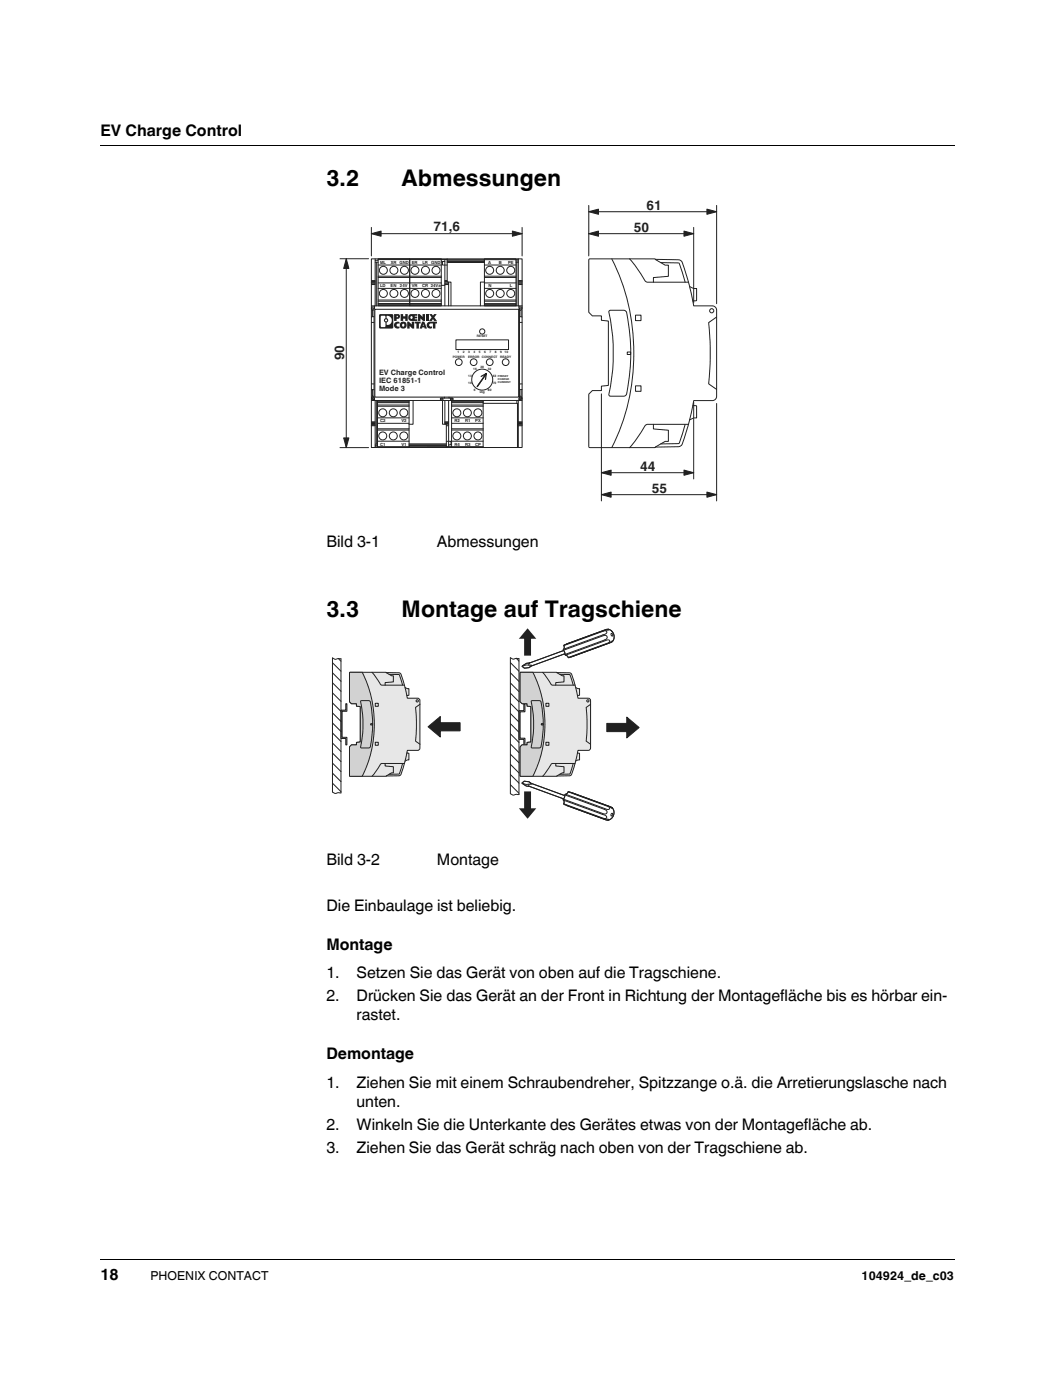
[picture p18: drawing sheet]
<svg xmlns="http://www.w3.org/2000/svg" width="210mm" height="279mm" viewBox="0 0 210 279" stroke-linecap="round" stroke-linejoin="round" font-family="sans-serif">
<defs><g id="words">
<g font-size="4.6">
<text x="65" y="37.1">3.2</text>
<text x="80" y="37.1">Abmessungen</text>
<text x="65" y="123.1">3.3</text>
<text x="80" y="123.1">Montage auf Tragschiene</text>
</g>
<g font-size="3.2">
<text x="20" y="27">EV Charge Control</text>
<text x="65" y="109.1">Bild 3-1</text>
<text x="87" y="109.1">Abmessungen</text>
<text x="65" y="172.4">Bild 3-2</text>
<text x="87" y="172.4">Montage</text>
<text x="65" y="181.5">Die Einbaulage ist beliebig.</text>
<text x="65" y="189.3">Montage</text>
<text x="65" y="194.9">1.</text>
<text x="71" y="194.9">Setzen Sie das Gerät von oben auf die Tragschiene.</text>
<text x="65" y="199.5">2.</text>
<text x="71" y="203.4">rastet.</text>
<text x="71" y="199.5">Drücken Sie das Gerät an der Front in Richtung der Montagefläche bis es hörbar ein-</text>
<text x="65" y="211.2">Demontage</text>
<text x="65" y="216.8">1.</text>
<text x="71" y="220.7">unten.</text>
<text x="71" y="216.8">Ziehen Sie mit einem Schraubendreher, Spitzzange o.ä. die Arretierungslasche nach</text>
<text x="65" y="225.3">2.</text>
<text x="71" y="225.3">Winkeln Sie die Unterkante des Gerätes etwas von der Montagefläche ab.</text>
<text x="65" y="229.9">3.</text>
<text x="71" y="229.9">Ziehen Sie das Gerät schräg nach oben von der Tragschiene ab.</text>
<text x="20" y="255.2">18</text>
</g>
<g font-size="2.6" fill="#231f20">
<text x="128.7" y="41.8">61</text>
<text x="86.3" y="46">71,6</text>
<text x="126.2" y="46.1">50</text>
<text x="68.5" y="71.8" transform="rotate(-90 68.5 71.8)">90</text>
<text x="127.5" y="93.8">44</text>
<text x="129.8" y="98.2">55</text>
</g>
<g font-size="2.5">
<text x="30" y="255.2">PHOENIX CONTACT</text>
<text x="171.6" y="255.2">104924_de_c03</text>
</g>
<g font-size="1.5" fill="#231f20">
<text x="75.5" y="74.7">EV Charge Control</text>
<text x="75.5" y="78">Mode 3</text>
<text x="75.5" y="76.4">IEC 61851-1</text>
</g>
<g font-size=".8" fill="#231f20">
<text x="75.7" y="52.6">ML</text>
<text x="77.8" y="52.6">XR GND</text>
<text x="82" y="52.6">ER</text>
<text x="84.1" y="52.6">LR</text>
<text x="85.8" y="52.6">GND</text>
<text x="97.2" y="52.6">A</text>
<text x="99.3" y="52.6">B</text>
<text x="101.2" y="52.6">PE</text>
<text x="75.7" y="57.2">LD</text>
<text x="77.8" y="57.2">EN</text>
<text x="79.6" y="57.2">24V</text>
<text x="82" y="57.2">VR</text>
<text x="84.1" y="57.2">CR 24Va</text>
<text x="97.3" y="57.2">N</text>
<text x="101.5" y="57.2">L</text>
<text x="75.7" y="84.2">C2</text>
<text x="75.7" y="88.8">C1</text>
<text x="79.9" y="84.2">V2</text>
<text x="79.9" y="88.8">V1</text>
<text x="90.5" y="84.1">R2</text>
<text x="90.5" y="88.8">R4</text>
<text x="92.6" y="84.1">R1</text>
<text x="92.6" y="88.8">R3</text>
<text x="94.6" y="88.8">CP</text>
<text x="94.7" y="84.1">PX</text>
</g>
<g font-size=".6" fill="#231f20">
<text x="90.2" y="71.3">POWER</text>
<text x="91.1" y="70.3">1</text>
<text x="92.1" y="70.3">2</text>
<text x="93.2" y="70.3">3</text>
<text x="93.2" y="71.3">ERROR</text>
<text x="94.3" y="70.3">4</text>
<text x="95" y="67.1">RESET</text>
<text x="95.3" y="70.3">5</text>
<text x="96" y="71.3">CONNECT</text>
<text x="96.4" y="70.3">6</text>
<text x="97.5" y="70.3">7</text>
<text x="98.5" y="70.3">8</text>
<text x="99.6" y="70.3">9</text>
<text x="99.6" y="71.3">READY</text>
<text x="100.5" y="70.3">10</text>
<text x="93.2" y="75.1">13</text>
<text x="93.2" y="76.6">10</text>
<text x="94.2" y="73.8">16</text>
<text x="94.4" y="77.9">6</text>
<text x="95.7" y="73.3">20</text>
<text x="97.1" y="73.8">32</text>
<text x="97.2" y="77.9">80</text>
<text x="98.1" y="75.1">63</text>
<text x="98.1" y="76.6">70</text>
<text x="95.5" y="78.3">Dig</text>
</g>
<g font-size=".5" fill="#231f20">
<text x="99.2" y="75.2">PRESET</text>
<text x="99.2" y="75.8">CHARGE</text>
<text x="99.2" y="76.4">CURRENT</text>
</g>
</g></defs>
<path d="M19.9 29l.1 .1zM19.9 251l.1 .1z" fill="#000"/>
<path d="M20 29h170.1M20 251h170.1" fill="none" stroke="#000" stroke-width=".2"/>
<path d="M65 38.6h79.4v62.2h-79.4z" fill="#fff"/>
<g fill="none" stroke="#231f20" stroke-width=".2">
<path d="M74 56.7h.7M74 55.9h.7M74 56.6h.7M74 56.4h.7M74 56.2h.7M74 56.1h.7M74 51.6h30v37.6h-30zM74.7 51.9h.6M74.7 51.6v9.4M75 52.3v8.7M75.3 52.8h12.6M75.3 55.1h12.6"/>
<path d="M75.3 55.3h12.6M75.3 57.5h12.6M75.3 56.4h12.6M75.3 52.3h-.6M75.3 59.8h12.6M75.3 51.6h6.3v9.3h-6.3zM81.6 51.6h6.3v9.4h-6.3zM87.9 52.2h.2M87.9 56.9h.7M88.6 52.1h-.5v.7h1M88.6 55.9h.5M88.6 56.1h.5"/>
<path d="M88.6 51.7v9.3M88.6 56.6h.7M88.6 56.7h.7M88.6 56.4h.7M89 51.7h-13.7M89.1 52.1h7.4M89.1 52.3h7.4M89.1 52h7.4M89.1 51.6v4.6h.7v4.8M89.3 56.2v4.8M96.5 59.8h6.3M96.5 56.2h-.8v4.8"/>
<path d="M96.5 52.8h6.3M96.5 55.1h6.3M96.5 55.3h6.3M96.5 57.5h6.3M96.5 56.4h6.3M96.5 51.6h6.3v9.4h-6.3zM102.8 52.3h.4M102.8 52h.4M102.9 52.3v8.7M103.2 51.8h-14.1M103.2 51.6v9.4M103.2 56.7h.8"/>
<path d="M103.2 55.9h.8M103.2 56h.8M103.2 56.6h.8M103.2 56.4h.8M103.2 56.2h.8M74 77.6l.5 .1M74 79.6h.6M74 61.4l.2 .4M74 61.3l.6 .1M74 64.3h.5M74 76.5h.5M74.1 79.2h.4"/>
<path d="M74.2 77.7v1.3h.3M74.2 79l-.2 .3M74.5 61.8h-.3v1.3M74.5 63.1l-.5 .1M74.5 61.6h-.4M74.6 61v.4h-.1v17.9h.1v.5M74.6 79.3l-.6 .2M74.6 61.1l-.6 .1M74.7 61.7h28.6v17.5h-28.6zM74.7 79.8v9.4M75 79.8v8.7M75.2 79.8h6.3v9.4h-6.3z"/>
<path d="M75.2 80h6.3M75.3 60h12.6M75.3 60.5h12.6M75.3 60.8h12.6M75.3 60.6h12.6M82.3 79.8v4.8h-.8M87.9 79.3v.5M88.1 79.3v.5M88.1 79.8v4.8h.8v4.6M88.2 79.3v.5M88.5 79.2v.1M88.6 79.8v4.8"/>
<path d="M89.3 79.8v9.2M89.4 79.2v.1M89.7 79.3v.5M89.9 79.3v.5M89.9 79.8h6.3v9.4h-6.3zM89.9 80h6.3M90.1 79.3v.5M90.2 79.8v-.5h-2.5v.5M90.8 67.7h10.5v2h-10.5zM96.5 60.6h6.3M96.5 60.5h6.3M96.5 60h6.3"/>
<path d="M96.5 60.8h6.3M102.9 79.8v.6M103.2 79.8v9.4M103.3 79.3l.7 .2M103.3 61v.4h.2v17.9h-.2v.5M103.3 61.1l.7 .1M103.5 61.8h.3v1.3M103.5 63.1l.5 .1M103.5 61.6h.4M103.5 64.3h.5M103.5 76.5h.5M103.8 77.7v1.3h-.3"/>
<path d="M103.8 79l.2 .3M103.9 79.2h-.4M104 61h-30M104 61.3l-.7 .1M104 61.4l-.2 .4M104 79.6h-.7M104 77.6l-.5 .1M104 79.8h-30M74 84.4h.7M74 84.1h.7M74 84.9h.7M74 84.8h.7"/>
<path d="M74 84.2h.7M74 84.6h.7M74.7 89.1h.5M74.7 88.5h.5M74.7 88.8h.5M75.2 81h6.3M75.2 80.1h6.3M75.2 87.9h6.3M75.2 85.7h6.3M75.2 85.5h6.3M75.2 83.3h6.3M75.2 84.4h6.3"/>
<path d="M75.2 80.3h6.3M75.2 80.7h6.3M81.5 88.7h7.4M81.5 88.5h7.4M81.5 88.8h7.4M88.6 84.4h.7M88.6 84.1h.7M88.6 84.2h.7M88.9 88h.9v.7h-.5M88.9 84.9h.4M88.9 84.7h.4M89.9 87.9h6.3"/>
<path d="M89.9 85.7h6.3M89.9 85.5h6.3M89.9 83.3h6.3M89.9 84.4h6.3M89.9 80.3h6.3M89.9 80.7h6.3M89.9 81h6.3M89.9 80.1h6.3M96.2 89h-21M96.2 80.4h6.9v8.8M103.2 84.4h.8M103.2 84.1h.8"/>
<path d="M103.2 84.2h.8M103.2 84.9h.8M103.2 84.7h.8M103.2 84.6h.8"/>
<circle cx="76.3" cy="53.9" r=".79"/>
<circle cx="76.3" cy="58.5" r=".79"/>
<circle cx="78.4" cy="53.9" r=".79"/>
<circle cx="78.4" cy="58.5" r=".79"/>
<circle cx="80.5" cy="53.9" r=".79"/>
<circle cx="80.5" cy="58.5" r=".79"/>
<circle cx="82.6" cy="53.9" r=".79"/>
<circle cx="82.6" cy="58.5" r=".79"/>
<circle cx="84.7" cy="53.9" r=".79"/>
<circle cx="84.7" cy="58.5" r=".79"/>
<circle cx="86.8" cy="58.5" r=".79"/>
<circle cx="86.8" cy="53.9" r=".79"/>
<circle cx="97.5" cy="53.9" r=".79"/>
<circle cx="97.5" cy="58.5" r=".79"/>
<circle cx="99.6" cy="53.9" r=".79"/>
<circle cx="99.6" cy="58.5" r=".79"/>
<circle cx="101.7" cy="53.9" r=".79"/>
<circle cx="101.7" cy="58.5" r=".79"/>
<circle cx="91.4" cy="72.2" r=".67"/>
<circle cx="94.3" cy="72.2" r=".67"/>
<circle cx="96" cy="75.7" r="2.09"/>
<circle cx="96" cy="66.1" r=".52"/>
<circle cx="97.5" cy="72.2" r=".67"/>
<circle cx="100.7" cy="72.2" r=".67"/>
<circle cx="76.2" cy="86.9" r=".79"/>
<circle cx="76.2" cy="82.3" r=".79"/>
<circle cx="78.3" cy="82.3" r=".79"/>
<circle cx="78.3" cy="86.9" r=".79"/>
<circle cx="80.4" cy="82.3" r=".79"/>
<circle cx="80.4" cy="86.9" r=".79"/>
<circle cx="91" cy="86.9" r=".79"/>
<circle cx="91" cy="82.3" r=".79"/>
<circle cx="93.1" cy="82.3" r=".79"/>
<circle cx="93.1" cy="86.9" r=".79"/>
<circle cx="95.2" cy="82.3" r=".79"/>
<circle cx="95.2" cy="86.9" r=".79"/>
</g>
<g fill="#231f20">
<path d="M75.9 63l-.1 2 .4 .2a.51 .51 0 0 0 .6-.2 .51 .51 0 0 0 0-.6v-.1a.55 .55 0 0 1 0-1l-.2-.4zM76.7 63.9a.21 .21 0 0 1 .4 0 .21 .21 0 0 1-.4 0zM77 63v.4l.2 .1a.58 .58 0 0 1-.2 .9v.2a.85 .85 0 0 0 1-.6 .85 .85 0 0 0-.6-1zM75.6 62.6l-.1 .3v2.5l.2 .1h2.5l.1-.3v-2.5l-.2-.1z" fill-rule="evenodd"/>
<path d="M79 62.9l.2 .1v.2h-.2zM78.5 62.6h.7a.5 .5 0 0 1 .4 .6 .5 .5 0 0 1-.6 .4v.4h-.5z" fill-rule="evenodd"/>
<path d="M79.8 62.6h.5v.4h.4v-.4h.5v1.4h-.5v-.5h-.4v.5h-.5z" fill-rule="evenodd"/>
<path d="M81.5 62.8l.4-.2h1.2v.3h-.5v.2h.5v.4h-.5v.1h.5v.4h-1.2a.71 .71 0 0 1-.6-.5 .71 .71 0 0 1 .2-.7zM81.7 63.3a.26 .26 0 0 1 .5 0 .26 .26 0 0 1-.5 0z" fill-rule="evenodd"/>
<path d="M83.3 62.6h.3l.6 .6v-.6h.4v1.4h-.3l-.6-.5v.5h-.4z" fill-rule="evenodd"/>
<path d="M85.5 62.6h.5l.2 .3 .3-.3h.5l-.5 .7 .5 .7h-.5l-.3-.4-.2 .4h-.6l.6-.7z" fill-rule="evenodd"/>
<path d="M82.6 64.1h1.2v.4h-.4v1h-.5v-1h-.3z" fill-rule="evenodd"/>
<path d="M81.1 64.1h.3l.6 .6v-.6h.5v1.4h-.4l-.5-.5v.5h-.5z" fill-rule="evenodd"/>
<path d="M80 64.8a.3 .3 0 0 0 .6 0 .3 .3 0 0 0-.6 0zM79.6 64.8a.71 .71 0 0 0 1.4 0 .71 .71 0 0 0-1.4 0z" fill-rule="evenodd"/>
<path d="M84 64.1h.5l.5 1.4h-.4l-.1-.3h-.4l-.1 .3h-.4zM84.3 64.6l-.1 .3h.2z" fill-rule="evenodd"/>
<path d="M85.2 64.3l.5-.2h1.3v.4h-.3v1h-.5v-1a.49 .49 0 0 0-.7 .4l.3 .2 .2-.1v.2a.52 .52 0 0 1-.5 .3 .52 .52 0 0 1-.5-.4v-.6z" fill-rule="evenodd"/>
<path d="M78.7 64.3l.5-.2 .4 .1v.4a.32 .32 0 0 0-.6 0 .32 .32 0 0 0 .3 .5l.3-.1v.4a.71 .71 0 0 1-1-.1 .71 .71 0 0 1 .1-1z" fill-rule="evenodd"/>
</g>
<path d="M84.8 62.6h.5v1.4h-.5z" fill="#231f20"/>
<path d="M95.8 75l1.1-.6-1.8 2.6 1.8-2.6-.2 1.2" fill="none" stroke="#231f20" stroke-width=".25"/>
<g fill="none" stroke="#231f20" stroke-width=".2">
<path d="M67.7 51.6h5.7M69 51.6v37.6M74 45.3v5.7M74 46.6h30M104 45.3v5.7M117.3 46.6h20.8M117.3 40.9v10.1M117.3 42.2h25.4M117.3 51.7l13.1-.1 5 .2 .4 .4 1.5 4.9 .8 .4h.6v2.3l-.1 .2h-.6l.2 1h3.7a.85 .85 0 0 1 .8 .8v17.2a.85 .85 0 0 1-.8 .8h-3.7l-.2 1 .6 .1 .1 .1v2.3h-.6l-.8 .4-1.5 4.9-.4 .4-5 .2h-13.1v-10.6l.7-.7h1.8v-.9l1.4-.2v-12.8l-1.4-.2v-.8h-1.8l-.7-.8zM121.8 51.6a42.5 42.5 0 0 1 0 37.6M125.4 51.6l1.3 1.6 1.7 2.7 .4 .3h8.3M130.5 51.7l2 1.2h.6v2.2l-3 .2v.9"/>
<path d="M131.6 52.3l3.6 .2 1.2 3.7M137.3 57.1l.7 2.9M138.1 45.3v15.1M142.7 40.9v19.6M119.8 78.5v21.3M121.4 61.9l2.8-.1 .5 .3a38.2 38.2 0 0 1 0 16.6l-.5 .3h-2.7l-.2-.2a41.9 41.9 0 0 0 0-16.8zM124.9 70.2h.7v.5h-.7zM126.6 62.8h1.1v1.1h-1.1zM126.6 76.9h1.1v1.1h-1.1zM142.7 63.2l-1.6 1.1 .3 4.9v3.7l-.3 3.6 1.6 1.1M67.7 89.2h5.7M119.8 94.2h18.3"/>
<path d="M119.8 98.6h22.9M130.1 84.6v.9l3 .3v2.2h-.6l-2 1.1M136.4 84.6l-1.2 3.8-3.6 .1M137.1 84.6h-8.3l-.4 .3-1.7 2.8-1.3 1.5M138 80.9l-.7 2.8M138.1 80.2v15.3M142.7 80.4v19.4"/>
<circle cx="141.7" cy="61.9" r=".41"/>
</g>
<g fill="#231f20" stroke="#231f20" stroke-width=".2">
<path d="M136.2 93.7l1.9 .5-1.9 .5z" fill-rule="evenodd"/>
<path d="M140.8 98.1l1.9 .5-1.9 .5z" fill-rule="evenodd"/>
<path d="M119.8 94.2l1.9-.5v1z" fill-rule="evenodd"/>
<path d="M119.8 98.6l1.9-.5v1z" fill-rule="evenodd"/>
<path d="M117.3 46.6l1.9-.5v1z" fill-rule="evenodd"/>
<path d="M117.3 42.2l1.9-.5v1z" fill-rule="evenodd"/>
<path d="M136.2 46.1l1.9 .5-1.9 .5z" fill-rule="evenodd"/>
<path d="M140.8 41.7l1.9 .5-1.9 .5z" fill-rule="evenodd"/>
<path d="M102 46.1l2 .5-2 .5z" fill-rule="evenodd"/>
<path d="M74 46.6l1.9-.5v1z" fill-rule="evenodd"/>
<path d="M68.4 87.3h1.1l-.5 1.9z" fill-rule="evenodd"/>
<path d="M69 51.6l.5 1.9h-1.1z" fill-rule="evenodd"/>
</g>
<path d="M65 124.6h63.8v39.5h-63.8z" fill="#fff"/>
<g fill="none" stroke="#231f20" stroke-width=".2">
<path d="M66.2 131.1a1.07 1.07 0 0 0 1.3 .2h.4v26.7h-.6a.84 .84 0 0 1-1.1-.1zM66.2 138.1l1.7 1.7M66.2 136.1l1.7 1.7M66.2 134.1l1.7 1.7M66.2 132.1l1.7 1.7M67.4 131.3l.5 .5M66.2 156.1l1.7 1.7M66.2 154.1l1.7 1.7M66.2 152.1l1.7 1.7M66.2 150.1l1.7 1.7M66.2 148.1l1.7 1.7M66.2 146.1l1.7 1.7"/>
<path d="M66.2 144.1l1.7 1.7M66.2 142.1l1.7 1.7M66.2 140.1l1.7 1.7M68.9 140.3h.2v1.5h-1v5.2h1v1.5h-.2v-1.3h-1v-5.7h1z"/>
</g>
<path d="M85.2 144.9l2.5-2.1v1.3h3.9v1.6h-3.9v1.2z" fill="#fff"/>
<path d="M85.2 144.9l2.5-2.1v1.3h3.9v1.6h-3.9v1.2z" fill="#231f20"/>
<path d="M85.2 144.9l2.5-2.1v1.3h3.9v1.6h-3.9v1.2z" fill="none" stroke="#231f20" stroke-width=".2"/>
<path d="M69.6 134h7.2l2.8 .1a1.29 1.29 0 0 1 .5 1.1l.6 1.9 .7 .2v1.2l-.4 .1 .1 .6h2.1h.2l.2 .4v9.5l-.2 .4-.2 .1h-2.1l-.1 .5 .4 .1v1.3l-.7 .2-.6 1.8a1.29 1.29 0 0 1-.5 1.1l-2.8 .1h-7.2v-5.8l.4-.4h1v-.5l.8-.1v-7.1l-.8-.1v-.4h-1l-.4-.4z" fill-rule="evenodd" fill="#e6e7e9" stroke="#231f20" stroke-width=".2"/>
<path d="M69.6 134h2.5a23.6 23.6 0 0 1 .5 19.8l-.5 .9h-2.4l-.1-.1v-5.7l.4-.4h1v-.5l.8-.1v-7.1l-.8-.1v-.4h-1l-.4-.4z" fill-rule="evenodd" fill="#d1d2d4" stroke="#231f20" stroke-width=".2"/>
<g fill="none" stroke="#231f20" stroke-width=".2">
<path d="M71.8 139.7l1.6-.1 .3 .2a21 21 0 0 1 0 9.2l-.3 .1h-1.4l-.2-.2a20.7 20.7 0 0 0 .4-6.7zM74.1 134l1.8 2.5 4.6 .1M76.9 134.1l1.1 .6h.3v1.2l-1.6 .2v.5M77.5 134.4l2 .1 .7 2.1M80.7 137l.3 1.6M101.6 131.1l.2 .1a.71 .71 0 0 0 1 0l.5 .1v27.1l-.5-.1a.83 .83 0 0 1-1.2-.1zM101.6 138.2l1.7 1.7M101.6 136.1l1.7 1.7M101.6 134.1l1.7 1.7M101.6 132.1l1.7 1.7M102.8 131.2l.5 .6M73.8 144.2h.4v.3h-.4z"/>
<path d="M74.7 140.2h.6v.6h-.6zM74.7 147.9h.6v.6h-.6zM76.7 152.2v.5l1.6 .1v1.2h-.3l-1.1 .7M80.2 152.2l-.7 2.1h-2M80.5 152.2h-4.6l-1.8 2.5M81 150.1l-.3 1.6M83.6 140.4l-.8 .6 .1 2.7-.1 4 .8 .6M101.6 156.4l1.7 1.7M101.6 154.4l1.7 1.7M101.6 152.3l1.7 1.8M101.6 150.3l1.7 1.7M101.6 148.3l1.7 1.7"/>
<path d="M101.6 146.3l1.7 1.7M101.6 144.2l1.7 1.8M101.6 142.2l1.7 1.7M101.6 140.2l1.7 1.7M104.3 140.4h.2v1.5h-.9v5.2h.9v1.6h-.2v-1.3h-1v-5.8h1z"/>
<circle cx="83.1" cy="139.7" r=".23"/>
</g>
<path d="M120.8 144.2h4v-1.3l2.5 2.1-2.5 2.1v-1.3h-4z" fill="#231f20" stroke="#231f20" stroke-width=".2"/>
<g fill="#231f20">
<path d="M105.1 125.2l1.7 2.1h-1v3.4h-1.4v-3.4h-1.1z"/>
<path d="M104.4 157.7h1.4v3.4h1l-1.7 2.1-1.8-2.1h1.1z"/>
</g>
<path d="M104 156.1l.4-.4 1 .1 .2 .3 7.2 2.6-.2 .6-7.2-2.6a2.13 2.13 0 0 1-1.4-.6z" fill="#fff" stroke="#231f20" stroke-width=".2"/>
<path d="M104 156.1l.4-.4 1 .1 .2 .3 7.2 2.6-.2 .6-7.2-2.6a2.13 2.13 0 0 1-1.4-.6z" fill="none" stroke="#231f20" stroke-width=".2"/>
<path d="M112.6 158.3l.3-.1 .3-.4 .5 .1 8 3 .5 .6a1.59 1.59 0 0 1-.4 1.7l-.6 .2h-.5l-8.4-3.1v-.6l-.1-.3z" fill="#fff" stroke="#231f20" stroke-width=".2"/>
<path d="M105.3 156.3l.1 .4M105.5 156l.4 .3a2.9 2.9 0 0 1-1.9-.2M112.2 159.5l8.3 3 .3 .4-.2 .2h-.3l-8-2.9M112.5 158.4l8 3 .3 .2 .1 .4-.3 .2h-.4l-8-2.9M112.6 158.3l.3-.1 .3-.4 .5 .1 8 3 .5 .6a1.59 1.59 0 0 1-.4 1.7l-.6 .2h-.5l-8.4-3.1v-.6l-.1-.3zM113.1 157.8l7.9 2.9 .3 .2 .1 .3-.3 .1h-.3l-8.2-3M113.7 158l7.5 2.7 .8 .4-.1-.1M112.8 160.5l7.4 2.7 1 .2-.1 .1M121.8 162.1h.1l.1 .3-.3 .2z" fill="none" stroke="#231f20" stroke-width=".2"/>
<path d="M104 132.8l.8-.6h.6l7.2-2.7 .2 .7-7.1 2.6-.3 .3-1 .1z" fill="#fff" stroke="#231f20" stroke-width=".2"/>
<path d="M104 132.8l.8-.6h.6l7.2-2.7 .2 .7-7.1 2.6-.3 .3-1 .1z" fill="none" stroke="#231f20" stroke-width=".2"/>
<path d="M112.4 128.6l8.3-3.1h.6l.5 .2a1.58 1.58 0 0 1 .4 1.7l-.5 .7-8.4 3-.7-.5-.4-1z" fill="#fff" stroke="#231f20" stroke-width=".2"/>
<path d="M104 132.8a2.9 2.9 0 0 1 1.9-.2l-.4 .3M105.4 132.2v.4M112.2 129.6l8-2.9h.4l.3 .2v.3l-.4 .3-8 2.9M112.3 128.7l8-2.9 .3-.1 .2 .2-.1 .4-.3 .1-8.1 3M112.4 128.6l8.3-3.1h.6l.5 .2a1.58 1.58 0 0 1 .4 1.7l-.5 .7-8.4 3-.7-.5-.4-1zM112.7 130.6l8.1-3 .3-.1 .3 .2v.2l-.3 .3-7.9 2.9M121.1 125.4l.2 .1-1 .2-7.5 2.7M121.8 126.2l.2 .3v.3l-.3-.2zM122 127.9v-.1l-.8 .4-7.4 2.7" fill="none" stroke="#231f20" stroke-width=".2"/>
<path d="M103.6 134h7.2l2.8 .1a1.29 1.29 0 0 1 .5 1.1l.6 1.9 .7 .2v1.2l-.4 .1 .1 .6h2h.3l.2 .4v9.5l-.2 .4-.3 .1h-2l-.1 .5 .4 .1v1.3l-.7 .2-.6 1.8a1.29 1.29 0 0 1-.5 1.1l-2.8 .1h-7.2v-5.8l.4-.4h1v-.5l.7-.1v-7.1l-.7-.1v-.4h-1l-.4-.4z" fill-rule="evenodd" fill="#e6e7e9" stroke="#231f20" stroke-width=".2"/>
<path d="M103.6 134h2.5a23.6 23.6 0 0 1 .5 19.8l-.5 .9h-2.4l-.1-.1v-5.7l.4-.4h1v-.5l.7-.1v-7.1l-.7-.1v-.4h-1l-.4-.4z" fill-rule="evenodd" fill="#d1d2d4" stroke="#231f20" stroke-width=".2"/>
<g fill="none" stroke="#231f20" stroke-width=".2">
<path d="M105.8 139.7l1.6-.1 .3 .2a21 21 0 0 1 0 9.2l-.3 .1h-1.5l-.1-.2a20.7 20.7 0 0 0 .4-6.7zM108.1 134l1.8 2.5 4.6 .1M110.9 134.1l1.1 .6h.3v1.2l-1.6 .2v.5M111.5 134.4l2 .1 .7 2.1M114.6 137l.4 1.6M107.8 144.2h.4v.3h-.4zM108.7 140.2h.6v.6h-.6zM108.7 147.9h.6v.6h-.6zM110.7 152.2v.5l1.6 .1v1.2h-.3l-1.1 .7M114.2 152.2l-.7 2.1h-2M114.5 152.2h-4.6l-1.8 2.5M115 150.1l-.4 1.6"/>
<path d="M117.6 140.4l-.9 .6 .2 2.7-.2 4 .9 .6"/>
<circle cx="117.1" cy="139.7" r=".23"/>
</g>
<use href="#words"/>
</svg>
